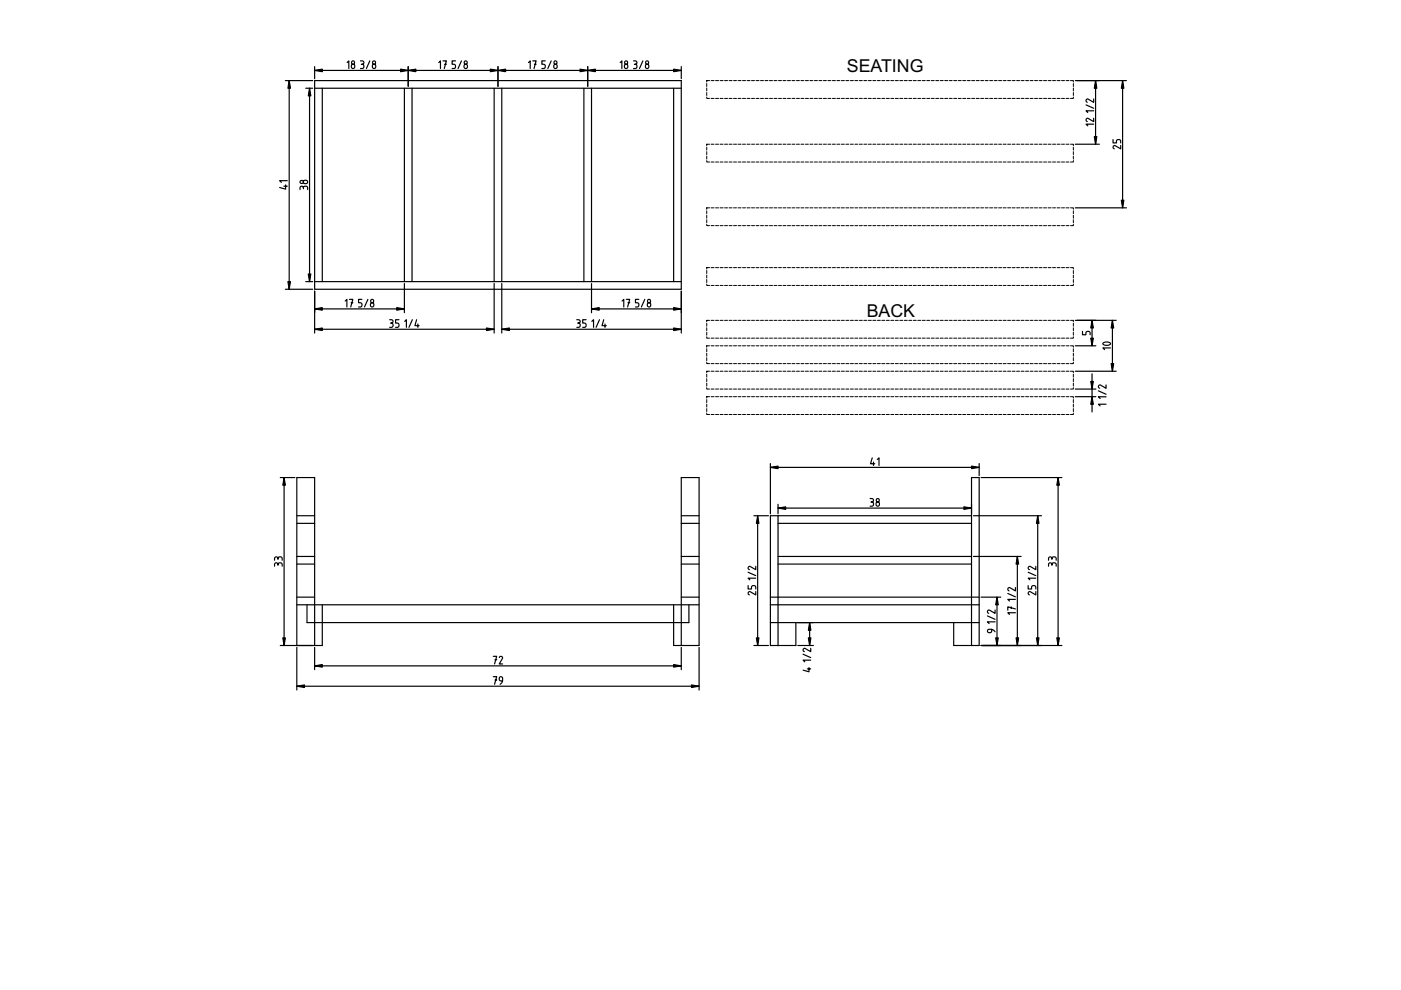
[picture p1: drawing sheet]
<svg xmlns="http://www.w3.org/2000/svg" width="297mm" height="210mm" viewBox="0 0 297 210" stroke-linecap="round" stroke-linejoin="round" font-family="sans-serif">
<defs><g id="words">
<g font-size="3.8">
<text x="179.5" y="15.4">SEATING</text>
<text x="183.8" y="67.2">BACK</text>
</g>
</g></defs>
<g fill="none" stroke="#000" stroke-width=".25">
<path d="M60.5 17.1h5.8M61.3 17.1v44.2M64.8 18.7h1.5M65.6 18.7v41M66.7 14.1v2.6M66.7 17.1h77.7v44.2h-77.7zM66.7 18.7h77.7M66.7 14.9h77.7M68.3 18.7v41M73.6 13.3l.4-.4v1.6M76.4 12.9l.6 .1 .1 .3-.3 .3 .3 .2v.5l-.2 .2h-.5M76.6 13.6h.2"/>
<path d="M78.4 12.9l-.7 1.6M85.7 18.7v41M86.5 14.1v4.2M87.4 18.7v41M93 13.3l.4-.4v1.6M93.9 12.9h.7l-.4 1.6M94.3 13.6h.3M96.6 12.9h-.7v.7l.5 .1 .2 .3-.2 .5h-.5M97.8 12.9l-.7 1.6M104.8 18.7v41M105.6 14.1v4.2M106.4 18.7v41"/>
<path d="M112.1 13.3l.3-.4v1.6M113 12.9h.7l-.5 1.6M113.3 13.6h.4M115.6 12.9h-.7v.7l.5 .1 .2 .3-.2 .5h-.5M116.9 12.9l-.8 1.6M123.8 18.7v41M124.6 14.1v4.2M125.4 18.7v41M131.5 13.3l.3-.4v1.6M134.3 12.9l.6 .1 .1 .3-.3 .3 .3 .2v.5l-.2 .2h-.5M134.5 13.6h.2M136.3 12.9l-.7 1.6"/>
<path d="M142.8 18.7v41M144.4 14.1v2.6M228 17.1h10.8M232.3 17.1v13.5M238 17.1v27M60.2 39.5h.7M60.5 39.2v.9l-1.2-.4M60.9 38.3h-1.6l.3 .4M64.3 39.8v.2M228 30.6h5.1M230.3 22.2l1.6 .8M231.9 26.3h-1.6l.3 .4"/>
<path d="M231.9 25.1v.7l-1.3-.7-.3 .3 .2 .4M231.9 23.5h-1.6l.3 .4M231.9 21v.7l-1.3-.7-.3 .3 .2 .4M236 29.6v.7h.7l.1-.5 .3-.2 .4 .1 .1 .6M237.6 30.8v.8l-1.3-.8-.3 .4 .3 .4M63.6 40.2l.1-.5 .3-.2 .3 .3 .2-.3h.5l.2 .2v.5M64.8 59.7h1.5M66.7 59.7h77.7M228 44.1h10.8M60.5 61.3h5.8M66.7 61.7v8.9M66.7 65.5h19"/>
<path d="M66.7 69.8h38.1M73.2 63.8l.3-.3v1.6M74.1 63.5h.7l-.4 1.6M74.4 64.2h.4M76.7 63.5h-.7v.7h.6l.1 .4-.1 .4-.6 .1M78 63.5l-.7 1.6M82.6 67.8h.5l.2 .3-.3 .4 .3 .2v.5l-.2 .2h-.5M82.8 68.5h.2M84.6 67.8h-.7v.7h.5l.2 .4-.2 .4-.5 .1M85.7 60.1v6.2M85.8 68.1l.4-.3v1.6M87.4 67.8l-.7 1.6"/>
<path d="M88.3 67.8l-.3 1.2h.9M88.6 68.7v.7M104.8 60.1v10.5M106.4 60.1v10.5M106.4 69.8h38M122.3 67.8h.5l.2 .3-.4 .4 .4 .2v.5l-.2 .2h-.5M122.5 68.5h.1M124.3 67.8h-.8v.7h.6l.2 .4-.2 .4-.6 .1M125.4 60.1v6.2M125.4 65.5h19M125.5 68.1l.3-.3v1.6M127.1 67.8l-.7 1.6"/>
<path d="M128 67.8l-.4 1.2h.9M128.3 68.7v.7M131.9 63.8l.4-.3v1.6M132.8 63.5h.7l-.4 1.6M133.2 64.2h.3M135.4 63.5h-.7v.7h.6l.1 .4-.1 .4-.6 .1M136.7 63.5l-.7 1.6M144.4 61.7v8.9M228 67.9h8.7M228 73.3h4.3M228 78.7h8.7M229.5 70.3v.7h.7l.1-.5 .3-.2 .5 .1v.6"/>
<path d="M231.5 67.9v5.4M231.5 79.3v8M233.9 72.7l.9-.2 .5 .2 .1 .2-.3 .3h-.7l-.5-.2zM235.4 73.8h-1.6l.4 .3M235.9 67.9v10.8M163.3 98.3v10.6M163.3 99.1h44.3M184.9 97.1l-.3 1.2h.9M185.2 98v.7M186 97.4l.4-.3v1.6M207.6 98.3v2.5M228 82.5h4.3"/>
<path d="M228 84.1h4.3M232.9 82.9l1.6 .7M234.5 85.7h-1.6l.3 .4M234.5 84.1h-1.6l.3 .4M234.5 81.6v.7l-1.3-.7-.3 .3 .3 .4M58.2 118.8l.1-.5 .3-.2 .3 .3 .3-.3h.4l.2 .2v.5M58.9 118.4v.2M58.9 119.7v.2M59.4 101.3h3.1M60.2 101.3v35.6M62.9 109.3h3.8M62.9 111h3.8"/>
<path d="M62.9 118h3.8M62.9 119.6h3.8M144.4 109.3h3.8M144.4 111h3.8M144.4 118h3.8M144.4 119.6h3.8M159.8 109.3h3.1M160.6 109.3v27.6M165 106.9v2M165 109.3v27.6M165 111h41M165 118h41"/>
<path d="M165 119.6h41M165 107.7h41M184.5 105.7h.5l.2 .4-.4 .3 .4 .2v.5l-.3 .2h-.4M184.7 106.4h.1M206 109.3h-42.7v27.6h5.4v-4.9M206.4 109.3h14.4M206.4 118h10.1M208 101.3h17.1M215.7 118v18.9M220 109.3v27.6M222.3 118.8l.1-.5 .3-.2 .3 .3 .3-.3h.4l.2 .2v.5M223 118.4v.2"/>
<path d="M223 119.7v.2M224.3 101.3v35.6M58.2 120l.1-.5 .3-.2 .3 .4 .3-.3h.4l.2 .2v.4M62.9 136.9v-35.6h3.8v35.6M62.9 128.2h85.3M62.9 137.3v9M62.9 126.6h3.8M65.1 128.2v3.8h81v-3.8M66.7 137.3v4.7M68.3 128.2v8.7h-8.9M104.6 139.2h.7l-.4 1.6M104.9 139.9h.4"/>
<path d="M105.9 139.4l.4-.2 .3 .3-.8 1.3h.8M142.8 128.2v8.7h5.4v-35.6h-3.8v35.6M144.4 137.3v4.7M144.4 126.6h3.8M148.2 137.3v9M158.6 124.2v.7h.7l.1-.5 .3-.2 .5 .1v.6M158.6 121.3l1.6 .7M159.8 136.9h3.1M160.2 125.4v.7l-1.2-.7-.4 .3 .3 .4M160.2 122.6h-1.6l.4 .3M160.2 120.1v.7l-1.2-.7-.4 .3 .3 .4M163.3 132h44.3"/>
<path d="M163.3 128.2h44.3M163.3 126.6h44.3M169.1 136.9h3.4M170.3 138.7l1.6 .7M171.7 132v4.9M171.9 140h-1.6l.3 .3M171.9 137.5v.7l-1.3-.7-.3 .3 .2 .4M202.2 132v4.9h5.4v-35.6h-1.6v35.6M208 126.6h4.2M208 136.9h17.1M209.4 130.6l1.6 .7M210.3 133.4l-.2 .7h-.5l-.2-.1v-.4l.3-.2 .8 .1 .5 .5"/>
<path d="M211 131.8h-1.6l.3 .4M211 129.3v.8l-1.3-.8-.3 .3 .2 .4M211.4 126.6v10.3M213.7 125.8l1.6 .7M214.4 128.7v.3M215.3 129.9h-1.6l.3 .4M215.3 129.1l-1.6-.4v.7M215.3 127.1h-1.6l.3 .3M215.3 124.6v.7l-1.3-.7-.3 .3 .2 .4M218 124.2v.7h.7l.1-.5 .3-.2 .5 .1v.6M218 121.3l1.6 .7M219.6 125.4v.7l-1.3-.7-.3 .3 .3 .4"/>
<path d="M219.6 122.6h-1.6l.4 .3M219.6 120.1v.7l-1.3-.7-.3 .3 .3 .4M222.3 120l.1-.5 .3-.2 .3 .4 .3-.3h.4l.2 .2v.4M62.9 145.5h85.3M66.7 141.2h77.7M104.6 143.5h.7l-.4 1.6M104.9 144.2h.4M106.5 144.4l-.6-.2v-.4l.1-.3h.4l.2 .3-.1 .8-.5 .5M171.2 141.8h.7M171.5 141.5v.9l-1.2-.3"/>
<circle cx="74.9" cy="13.3" r=".34"/>
<circle cx="74.9" cy="14.1" r=".42"/>
<circle cx="79.3" cy="13.3" r=".34"/>
<circle cx="79.4" cy="14.1" r=".42"/>
<circle cx="98.8" cy="13.3" r=".34"/>
<circle cx="98.8" cy="14.1" r=".42"/>
<circle cx="117.8" cy="13.3" r=".34"/>
<circle cx="117.8" cy="14.1" r=".42"/>
<circle cx="132.8" cy="13.3" r=".34"/>
<circle cx="132.8" cy="14.1" r=".42"/>
<circle cx="137.2" cy="13.3" r=".34"/>
<circle cx="137.3" cy="14.1" r=".42"/>
<circle cx="64" cy="38.6" r=".34"/>
<circle cx="64.8" cy="38.5" r=".42"/>
<circle cx="78.9" cy="63.8" r=".34"/>
<circle cx="79" cy="64.6" r=".42"/>
<circle cx="137.6" cy="63.8" r=".34"/>
<circle cx="137.7" cy="64.6" r=".42"/>
<circle cx="186.1" cy="106.1" r=".34"/>
<circle cx="186.1" cy="106.9" r=".42"/>
</g>
<g fill="#000">
<path d="M61.3 17.1l.3 1.6h-.6zM65.6 18.7l.3 1.6h-.5zM66.7 14.9l1.6-.2v.5zM86.5 14.9l1.7-.2v.5zM84.9 14.7l1.6 .2-1.6 .3zM105.6 14.9l1.6-.2v.5zM104 14.7l1.6 .2-1.6 .3zM124.6 14.9l1.6-.2v.5zM123 14.7l1.6 .2-1.6 .3zM142.8 14.7l1.6 .2-1.6 .3zM232.3 17.1l.3 1.6h-.6zM238 17.1l.3 1.6h-.6z"/>
<path d="M232 29h.6l-.3 1.6zM65.4 58.1h.5l-.3 1.6zM237.7 42.4h.6l-.3 1.7zM61 59.7h.6l-.3 1.6zM66.7 65.5l1.6-.3v.6zM66.7 69.8l1.6-.3v.6zM84.1 65.2l1.6 .3-1.6 .3zM103.1 69.5l1.7 .3-1.7 .3zM106.4 69.8l1.6-.3v.6zM125.4 65.5l1.6-.3v.6zM142.8 65.2l1.6 .3-1.6 .3zM142.8 69.5l1.6 .3-1.6 .3z"/>
<path d="M231.5 67.9l.3 1.6h-.5zM231.3 71.7h.5l-.3 1.6zM235.9 67.9l.2 1.6h-.5zM235.6 77.1h.5l-.2 1.6zM163.3 99.1l1.7-.3v.6zM206 98.8l1.6 .3-1.6 .3zM231.3 80.9h.5l-.3 1.6zM231.5 84.1l.3 1.6h-.5zM60.2 101.3l.3 1.6h-.5zM160.6 109.3l.3 1.7h-.5zM165 107.7l1.6-.2v.5zM204.4 107.5l1.6 .2-1.6 .3z"/>
<path d="M215.7 118l.3 1.6h-.6zM220 109.3l.3 1.7h-.6zM224.3 101.3l.3 1.6h-.5zM60 135.2h.5l-.3 1.7zM160.4 135.2h.5l-.3 1.7zM171.7 132l.2 1.6h-.5zM171.4 135.2h.5l-.2 1.7zM211.1 135.2h.5l-.2 1.7zM211.4 126.6l.2 1.6h-.5zM215.4 135.2h.6l-.3 1.7zM219.7 135.2h.6l-.3 1.7zM224.1 135.2h.5l-.3 1.7z"/>
<path d="M62.9 145.5l1.7-.3v.6zM66.7 141.2l1.6-.3v.5zM142.8 140.9l1.6 .3-1.6 .2zM146.6 145.2l1.6 .3-1.6 .3z"/>
</g>
<g fill="#000" stroke="#000" stroke-width=".25">
<path d="M61.3 17.1l.3 1.6h-.6zM65.6 18.7l.3 1.6h-.5zM66.7 14.9l1.6-.2v.5zM86.5 14.9l1.7-.2v.5zM84.9 14.7l1.6 .2-1.6 .3zM105.6 14.9l1.6-.2v.5zM104 14.7l1.6 .2-1.6 .3zM124.6 14.9l1.6-.2v.5zM123 14.7l1.6 .2-1.6 .3zM142.8 14.7l1.6 .2-1.6 .3zM232.3 17.1l.3 1.6h-.6zM238 17.1l.3 1.6h-.6z"/>
<path d="M232 29h.6l-.3 1.6zM65.4 58.1h.5l-.3 1.6zM237.7 42.4h.6l-.3 1.7zM61 59.7h.6l-.3 1.6zM66.7 65.5l1.6-.3v.6zM66.7 69.8l1.6-.3v.6zM84.1 65.2l1.6 .3-1.6 .3zM103.1 69.5l1.7 .3-1.7 .3zM106.4 69.8l1.6-.3v.6zM125.4 65.5l1.6-.3v.6zM142.8 65.2l1.6 .3-1.6 .3zM142.8 69.5l1.6 .3-1.6 .3z"/>
<path d="M231.5 67.9l.3 1.6h-.5zM231.3 71.7h.5l-.3 1.6zM235.9 67.9l.2 1.6h-.5zM235.6 77.1h.5l-.2 1.6zM163.3 99.1l1.7-.3v.6zM206 98.8l1.6 .3-1.6 .3zM231.3 80.9h.5l-.3 1.6zM231.5 84.1l.3 1.6h-.5zM60.2 101.3l.3 1.6h-.5zM160.6 109.3l.3 1.7h-.5zM165 107.7l1.6-.2v.5zM204.4 107.5l1.6 .2-1.6 .3z"/>
<path d="M215.7 118l.3 1.6h-.6zM220 109.3l.3 1.7h-.6zM224.3 101.3l.3 1.6h-.5zM60 135.2h.5l-.3 1.7zM160.4 135.2h.5l-.3 1.7zM171.7 132l.2 1.6h-.5zM171.4 135.2h.5l-.2 1.7zM211.1 135.2h.5l-.2 1.7zM211.4 126.6l.2 1.6h-.5zM215.4 135.2h.6l-.3 1.7zM219.7 135.2h.6l-.3 1.7zM224.1 135.2h.5l-.3 1.7z"/>
<path d="M62.9 145.5l1.7-.3v.6zM66.7 141.2l1.6-.3v.5zM142.8 140.9l1.6 .3-1.6 .2zM146.6 145.2l1.6 .3-1.6 .3z"/>
</g>
<g fill="none" stroke="#000" stroke-width=".21">
<path d="M149.8 17.7v.6M149.8 18.7v.6M149.8 19.6v.6M150.4 17.1h-.6v.3M150.8 17.1h.6M151.7 17.1h.7M152.7 17.1h.6M153.6 17.1h.7M154.6 17.1h.6M155.5 17.1h.7M156.5 17.1h.6M157.4 17.1h.7"/>
<path d="M158.4 17.1h.6M159.3 17.1h.7M160.3 17.1h.6M161.2 17.1h.7M162.2 17.1h.6M163.1 17.1h.7M164.1 17.1h.6M165.1 17.1h.6M166 17.1h.6M167 17.1h.6M167.9 17.1h.6M168.9 17.1h.6"/>
<path d="M169.8 17.1h.6M170.8 17.1h.6M171.7 17.1h.7M172.7 17.1h.6M173.6 17.1h.7M174.6 17.1h.6M175.5 17.1h.7M176.5 17.1h.6M177.4 17.1h.7M178.4 17.1h.6M179.3 17.1h.7M180.3 17.1h.6"/>
<path d="M181.2 17.1h.7M182.2 17.1h.6M183.2 17.1h.6M184.1 17.1h.6M185.1 17.1h.6M186 17.1h.6M187 17.1h.6M187.9 17.1h.6M188.9 17.1h.6M189.8 17.1h.7M190.8 17.1h.6M191.7 17.1h.7"/>
<path d="M192.7 17.1h.6M193.6 17.1h.7M194.6 17.1h.6M195.5 17.1h.7M196.5 17.1h.6M197.4 17.1h.7M198.4 17.1h.6M199.3 17.1h.7M200.3 17.1h.6M201.3 17.1h.6M202.2 17.1h.6M203.2 17.1h.6"/>
<path d="M204.1 17.1h.6M205.1 17.1h.6M206 17.1h.6M207 17.1h.6M207.9 17.1h.7M208.9 17.1h.6M209.8 17.1h.7M210.8 17.1h.6M211.7 17.1h.7M212.7 17.1h.6M213.6 17.1h.7M214.6 17.1h.6"/>
<path d="M215.5 17.1h.7M216.5 17.1h.6M217.4 17.1h.7M218.4 17.1h.6M219.3 17.1h.7M220.3 17.1h.6M221.3 17.1h.6M222.2 17.1h.6M223.2 17.1h.6M224.1 17.1h.6M225.1 17.1h.6M226 17.1h.7"/>
<path d="M227 17.1h.6v.3M227.6 17.7v.6M227.6 18.7v.6M227.6 19.6v.6M149.8 20.6v.3h.6M149.8 34.1v.3h.6M149.8 31.2v.6M149.8 32.1v.7M149.8 33.1v.6M150.4 30.6h-.6v.3M150.8 20.9h.6M150.8 30.6h.6"/>
<path d="M150.8 34.4h.6M151.7 20.9h.7M151.7 30.6h.7M151.7 34.4h.7M152.7 20.9h.6M152.7 30.6h.6M152.7 34.4h.6M153.6 20.9h.7M153.6 30.6h.7M153.6 34.4h.7M154.6 20.9h.6M154.6 30.6h.6"/>
<path d="M154.6 34.4h.6M155.5 20.9h.7M155.5 30.6h.7M155.5 34.4h.7M156.5 20.9h.6M156.5 30.6h.6M156.5 34.4h.6M157.4 20.9h.7M157.4 30.6h.7M157.4 34.4h.7M158.4 20.9h.6M158.4 30.6h.6"/>
<path d="M158.4 34.4h.6M159.3 20.9h.7M159.3 30.6h.7M159.3 34.4h.7M160.3 20.9h.6M160.3 30.6h.6M160.3 34.4h.6M161.2 20.9h.7M161.2 30.6h.7M161.2 34.4h.7M162.2 20.9h.6M162.2 30.6h.6"/>
<path d="M162.2 34.4h.6M163.1 20.9h.7M163.1 30.6h.7M163.1 34.4h.7M164.1 20.9h.6M164.1 30.6h.6M164.1 34.4h.6M165.1 20.9h.6M165.1 30.6h.6M165.1 34.4h.6M166 20.9h.6M166 30.6h.6"/>
<path d="M166 34.4h.6M167 20.9h.6M167 30.6h.6M167 34.4h.6M167.9 20.9h.6M167.9 30.6h.6M167.9 34.4h.6M168.9 20.9h.6M168.9 30.6h.6M168.9 34.4h.6M169.8 20.9h.6M169.8 30.6h.6"/>
<path d="M169.8 34.4h.6M170.8 20.9h.6M170.8 30.6h.6M170.8 34.4h.6M171.7 20.9h.7M171.7 30.6h.7M171.7 34.4h.7M172.7 20.9h.6M172.7 30.6h.6M172.7 34.4h.6M173.6 20.9h.7M173.6 30.6h.7"/>
<path d="M173.6 34.4h.7M174.6 20.9h.6M174.6 30.6h.6M174.6 34.4h.6M175.5 20.9h.7M175.5 30.6h.7M175.5 34.4h.7M176.5 20.9h.6M176.5 30.6h.6M176.5 34.4h.6M177.4 20.9h.7M177.4 30.6h.7"/>
<path d="M177.4 34.4h.7M178.4 20.9h.6M178.4 30.6h.6M178.4 34.4h.6M179.3 20.9h.7M179.3 30.6h.7M179.3 34.4h.7M180.3 20.9h.6M180.3 30.6h.6M180.3 34.4h.6M181.2 20.9h.7M181.2 30.6h.7"/>
<path d="M181.2 34.4h.7M182.2 20.9h.6M182.2 30.6h.6M182.2 34.4h.6M183.2 20.9h.6M183.2 30.6h.6M183.2 34.4h.6M184.1 20.9h.6M184.1 30.6h.6M184.1 34.4h.6M185.1 20.9h.6M185.1 30.6h.6"/>
<path d="M185.1 34.4h.6M186 20.9h.6M186 30.6h.6M186 34.4h.6M187 20.9h.6M187 30.6h.6M187 34.4h.6M187.9 20.9h.6M187.9 30.6h.6M187.9 34.4h.6M188.9 20.9h.6M188.9 30.6h.6"/>
<path d="M188.9 34.4h.6M189.8 20.9h.7M189.8 30.6h.7M189.8 34.4h.7M190.8 20.9h.6M190.8 30.6h.6M190.8 34.4h.6M191.7 20.9h.7M191.7 30.6h.7M191.7 34.4h.7M192.7 20.9h.6M192.7 30.6h.6"/>
<path d="M192.7 34.4h.6M193.6 20.9h.7M193.6 30.6h.7M193.6 34.4h.7M194.6 20.9h.6M194.6 30.6h.6M194.6 34.4h.6M195.5 20.9h.7M195.5 30.6h.7M195.5 34.4h.7M196.5 20.9h.6M196.5 30.6h.6"/>
<path d="M196.5 34.4h.6M197.4 20.9h.7M197.4 30.6h.7M197.4 34.4h.7M198.4 20.9h.6M198.4 30.6h.6M198.4 34.4h.6M199.3 20.9h.7M199.3 30.6h.7M199.3 34.4h.7M200.3 20.9h.6M200.3 30.6h.6"/>
<path d="M200.3 34.4h.6M201.3 20.9h.6M201.3 30.6h.6M201.3 34.4h.6M202.2 20.9h.6M202.2 30.6h.6M202.2 34.4h.6M203.2 20.9h.6M203.2 30.6h.6M203.2 34.4h.6M204.1 20.9h.6M204.1 30.6h.6"/>
<path d="M204.1 34.4h.6M205.1 20.9h.6M205.1 30.6h.6M205.1 34.4h.6M206 20.9h.6M206 30.6h.6M206 34.4h.6M207 20.9h.6M207 30.6h.6M207 34.4h.6M207.9 20.9h.7M207.9 30.6h.7"/>
<path d="M207.9 34.4h.7M208.9 20.9h.6M208.9 30.6h.6M208.9 34.4h.6M209.8 20.9h.7M209.8 30.6h.7M209.8 34.4h.7M210.8 20.9h.6M210.8 30.6h.6M210.8 34.4h.6M211.7 20.9h.7M211.7 30.6h.7"/>
<path d="M211.7 34.4h.7M212.7 20.9h.6M212.7 30.6h.6M212.7 34.4h.6M213.6 20.9h.7M213.6 30.6h.7M213.6 34.4h.7M214.6 20.9h.6M214.6 30.6h.6M214.6 34.4h.6M215.5 20.9h.7M215.5 30.6h.7"/>
<path d="M215.5 34.4h.7M216.5 20.9h.6M216.5 30.6h.6M216.5 34.4h.6M217.4 20.9h.7M217.4 30.6h.7M217.4 34.4h.7M218.4 20.9h.6M218.4 30.6h.6M218.4 34.4h.6M219.3 20.9h.7M219.3 30.6h.7"/>
<path d="M219.3 34.4h.7M220.3 20.9h.6M220.3 30.6h.6M220.3 34.4h.6M221.3 20.9h.6M221.3 30.6h.6M221.3 34.4h.6M222.2 20.9h.6M222.2 30.6h.6M222.2 34.4h.6M223.2 20.9h.6M223.2 30.6h.6"/>
<path d="M223.2 34.4h.6M224.1 20.9h.6M224.1 30.6h.6M224.1 34.4h.6M225.1 20.9h.6M225.1 30.6h.6M225.1 34.4h.6M226 20.9h.7M226 30.6h.7M226 34.4h.7M227 30.6h.6v.3M227.6 20.6v.3h-.6"/>
<path d="M227.6 34.1v.3h-.6M227.6 31.2v.6M227.6 32.1v.7M227.6 33.1v.6M149.8 47.5v.3h.6M149.8 44.7v.6M149.8 45.6v.7M149.8 46.6v.6M149.8 57.4v.6M149.8 58.3v.6M149.8 59.3v.6M150.4 44.1h-.6v.3"/>
<path d="M150.4 56.7h-.6v.3M150.8 44.1h.6M150.8 47.8h.6M150.8 56.7h.6M151.7 44.1h.7M151.7 47.8h.7M151.7 56.7h.7M152.7 44.1h.6M152.7 47.8h.6M152.7 56.7h.6M153.6 44.1h.7M153.6 47.8h.7"/>
<path d="M153.6 56.7h.7M154.6 44.1h.6M154.6 47.8h.6M154.6 56.7h.6M155.5 44.1h.7M155.5 47.8h.7M155.5 56.7h.7M156.5 44.1h.6M156.5 47.8h.6M156.5 56.7h.6M157.4 44.1h.7M157.4 47.8h.7"/>
<path d="M157.4 56.7h.7M158.4 44.1h.6M158.4 47.8h.6M158.4 56.7h.6M159.3 44.1h.7M159.3 47.8h.7M159.3 56.7h.7M160.3 44.1h.6M160.3 47.8h.6M160.3 56.7h.6M161.2 44.1h.7M161.2 47.8h.7"/>
<path d="M161.2 56.7h.7M162.2 44.1h.6M162.2 47.8h.6M162.2 56.7h.6M163.1 44.1h.7M163.1 47.8h.7M163.1 56.7h.7M164.1 44.1h.6M164.1 47.8h.6M164.1 56.7h.6M165.1 44.1h.6M165.1 47.8h.6"/>
<path d="M165.1 56.7h.6M166 44.1h.6M166 47.8h.6M166 56.7h.6M167 44.1h.6M167 47.8h.6M167 56.7h.6M167.9 44.1h.6M167.9 47.8h.6M167.9 56.7h.6M168.9 44.1h.6M168.9 47.8h.6"/>
<path d="M168.9 56.7h.6M169.8 44.1h.6M169.8 47.8h.6M169.8 56.7h.6M170.8 44.1h.6M170.8 47.8h.6M170.8 56.7h.6M171.7 44.1h.7M171.7 47.8h.7M171.7 56.7h.7M172.7 44.1h.6M172.7 47.8h.6"/>
<path d="M172.7 56.7h.6M173.6 44.1h.7M173.6 47.8h.7M173.6 56.7h.7M174.6 44.1h.6M174.6 47.8h.6M174.6 56.7h.6M175.5 44.1h.7M175.5 47.8h.7M175.5 56.7h.7M176.5 44.1h.6M176.5 47.8h.6"/>
<path d="M176.5 56.7h.6M177.4 44.1h.7M177.4 47.8h.7M177.4 56.7h.7M178.4 44.1h.6M178.4 47.8h.6M178.4 56.7h.6M179.3 44.1h.7M179.3 47.8h.7M179.3 56.7h.7M180.3 44.1h.6M180.3 47.8h.6"/>
<path d="M180.3 56.7h.6M181.2 44.1h.7M181.2 47.8h.7M181.2 56.7h.7M182.2 44.1h.6M182.2 47.8h.6M182.2 56.7h.6M183.2 44.1h.6M183.2 47.8h.6M183.2 56.7h.6M184.1 44.1h.6M184.1 47.8h.6"/>
<path d="M184.1 56.7h.6M185.1 44.1h.6M185.1 47.8h.6M185.1 56.7h.6M186 44.1h.6M186 47.8h.6M186 56.7h.6M187 44.1h.6M187 47.8h.6M187 56.7h.6M187.9 44.1h.6M187.9 47.8h.6"/>
<path d="M187.9 56.7h.6M188.9 44.1h.6M188.9 47.8h.6M188.9 56.7h.6M189.8 44.1h.7M189.8 47.8h.7M189.8 56.7h.7M190.8 44.1h.6M190.8 47.8h.6M190.8 56.7h.6M191.7 44.1h.7M191.7 47.8h.7"/>
<path d="M191.7 56.7h.7M192.7 44.1h.6M192.7 47.8h.6M192.7 56.7h.6M193.6 44.1h.7M193.6 47.8h.7M193.6 56.7h.7M194.6 44.1h.6M194.6 47.8h.6M194.6 56.7h.6M195.5 44.1h.7M195.5 47.8h.7"/>
<path d="M195.5 56.7h.7M196.5 44.1h.6M196.5 47.8h.6M196.5 56.7h.6M197.4 44.1h.7M197.4 47.8h.7M197.4 56.7h.7M198.4 44.1h.6M198.4 47.8h.6M198.4 56.7h.6M199.3 44.1h.7M199.3 47.8h.7"/>
<path d="M199.3 56.7h.7M200.3 44.1h.6M200.3 47.8h.6M200.3 56.7h.6M201.3 44.1h.6M201.3 47.8h.6M201.3 56.7h.6M202.2 44.1h.6M202.2 47.8h.6M202.2 56.7h.6M203.2 44.1h.6M203.2 47.8h.6"/>
<path d="M203.2 56.7h.6M204.1 44.1h.6M204.1 47.8h.6M204.1 56.7h.6M205.1 44.1h.6M205.1 47.8h.6M205.1 56.7h.6M206 44.1h.6M206 47.8h.6M206 56.7h.6M207 44.1h.6M207 47.8h.6"/>
<path d="M207 56.7h.6M207.9 44.1h.7M207.9 47.8h.7M207.9 56.7h.7M208.9 44.1h.6M208.9 47.8h.6M208.9 56.7h.6M209.8 44.1h.7M209.8 47.8h.7M209.8 56.7h.7M210.8 44.1h.6M210.8 47.8h.6"/>
<path d="M210.8 56.7h.6M211.7 44.1h.7M211.7 47.8h.7M211.7 56.7h.7M212.7 44.1h.6M212.7 47.8h.6M212.7 56.7h.6M213.6 44.1h.7M213.6 47.8h.7M213.6 56.7h.7M214.6 44.1h.6M214.6 47.8h.6"/>
<path d="M214.6 56.7h.6M215.5 44.1h.7M215.5 47.8h.7M215.5 56.7h.7M216.5 44.1h.6M216.5 47.8h.6M216.5 56.7h.6M217.4 44.1h.7M217.4 47.8h.7M217.4 56.7h.7M218.4 44.1h.6M218.4 47.8h.6"/>
<path d="M218.4 56.7h.6M219.3 44.1h.7M219.3 47.8h.7M219.3 56.7h.7M220.3 44.1h.6M220.3 47.8h.6M220.3 56.7h.6M221.3 44.1h.6M221.3 47.8h.6M221.3 56.7h.6M222.2 44.1h.6M222.2 47.8h.6"/>
<path d="M222.2 56.7h.6M223.2 44.1h.6M223.2 47.8h.6M223.2 56.7h.6M224.1 44.1h.6M224.1 47.8h.6M224.1 56.7h.6M225.1 44.1h.6M225.1 47.8h.6M225.1 56.7h.6M226 44.1h.7M226 47.8h.7"/>
<path d="M226 56.7h.7M227 44.1h.6v.3M227 56.7h.6v.3M227.6 47.5v.3h-.6M227.6 44.7v.6M227.6 45.6v.7M227.6 46.6v.6M227.6 57.4v.6M227.6 58.3v.6M227.6 59.3v.6M149.8 60.2v.3h.6M149.8 71.4v.3h.6"/>
<path d="M149.8 76.8v.3h.6M149.8 68.5v.7M149.8 69.5v.6M149.8 70.4v.7M149.8 73.9v.7M149.8 74.9v.6M149.8 75.8v.7M149.8 79.3v.7M150.4 67.9h-.6v.3M150.4 73.3h-.6v.3M150.4 78.7h-.6v.3M150.8 60.5h.6"/>
<path d="M150.8 67.9h.6M150.8 71.7h.6M150.8 73.3h.6M150.8 77.1h.6M150.8 78.7h.6M151.7 60.5h.7M151.7 67.9h.7M151.7 71.7h.7M151.7 73.3h.7M151.7 77.1h.7M151.7 78.7h.7M152.7 60.5h.6"/>
<path d="M152.7 67.9h.6M152.7 71.7h.6M152.7 73.3h.6M152.7 77.1h.6M152.7 78.7h.6M153.6 60.5h.7M153.6 67.9h.7M153.6 71.7h.7M153.6 73.3h.7M153.6 77.1h.7M153.6 78.7h.7M154.6 60.5h.6"/>
<path d="M154.6 67.9h.6M154.6 71.7h.6M154.6 73.3h.6M154.6 77.1h.6M154.6 78.7h.6M155.5 60.5h.7M155.5 67.9h.7M155.5 71.7h.7M155.5 73.3h.7M155.5 77.1h.7M155.5 78.7h.7M156.5 60.5h.6"/>
<path d="M156.5 67.9h.6M156.5 71.7h.6M156.5 73.3h.6M156.5 77.1h.6M156.5 78.7h.6M157.4 60.5h.7M157.4 67.9h.7M157.4 71.7h.7M157.4 73.3h.7M157.4 77.1h.7M157.4 78.7h.7M158.4 60.5h.6"/>
<path d="M158.4 67.9h.6M158.4 71.7h.6M158.4 73.3h.6M158.4 77.1h.6M158.4 78.7h.6M159.3 60.5h.7M159.3 67.9h.7M159.3 71.7h.7M159.3 73.3h.7M159.3 77.1h.7M159.3 78.7h.7M160.3 60.5h.6"/>
<path d="M160.3 67.9h.6M160.3 71.7h.6M160.3 73.3h.6M160.3 77.1h.6M160.3 78.7h.6M161.2 60.5h.7M161.2 67.9h.7M161.2 71.7h.7M161.2 73.3h.7M161.2 77.1h.7M161.2 78.7h.7M162.2 60.5h.6"/>
<path d="M162.2 67.9h.6M162.2 71.7h.6M162.2 73.3h.6M162.2 77.1h.6M162.2 78.7h.6M163.1 60.5h.7M163.1 67.9h.7M163.1 71.7h.7M163.1 73.3h.7M163.1 77.1h.7M163.1 78.7h.7M164.1 60.5h.6"/>
<path d="M164.1 67.9h.6M164.1 71.7h.6M164.1 73.3h.6M164.1 77.1h.6M164.1 78.7h.6M165.1 60.5h.6M165.1 67.9h.6M165.1 71.7h.6M165.1 73.3h.6M165.1 77.1h.6M165.1 78.7h.6M166 60.5h.6"/>
<path d="M166 67.9h.6M166 71.7h.6M166 73.3h.6M166 77.1h.6M166 78.7h.6M167 60.5h.6M167 67.9h.6M167 71.7h.6M167 73.3h.6M167 77.1h.6M167 78.7h.6M167.9 60.5h.6"/>
<path d="M167.9 67.9h.6M167.9 71.7h.6M167.9 73.3h.6M167.9 77.1h.6M167.9 78.7h.6M168.9 60.5h.6M168.9 67.9h.6M168.9 71.7h.6M168.9 73.3h.6M168.9 77.1h.6M168.9 78.7h.6M169.8 60.5h.6"/>
<path d="M169.8 67.9h.6M169.8 71.7h.6M169.8 73.3h.6M169.8 77.1h.6M169.8 78.7h.6M170.8 60.5h.6M170.8 67.9h.6M170.8 71.7h.6M170.8 73.3h.6M170.8 77.1h.6M170.8 78.7h.6M171.7 60.5h.7"/>
<path d="M171.7 67.9h.7M171.7 71.7h.7M171.7 73.3h.7M171.7 77.1h.7M171.7 78.7h.7M172.7 60.5h.6M172.7 67.9h.6M172.7 71.7h.6M172.7 73.3h.6M172.7 77.1h.6M172.7 78.7h.6M173.6 60.5h.7"/>
<path d="M173.6 67.9h.7M173.6 71.7h.7M173.6 73.3h.7M173.6 77.1h.7M173.6 78.7h.7M174.6 60.5h.6M174.6 67.9h.6M174.6 71.7h.6M174.6 73.3h.6M174.6 77.1h.6M174.6 78.7h.6M175.5 60.5h.7"/>
<path d="M175.5 67.9h.7M175.5 71.7h.7M175.5 73.3h.7M175.5 77.1h.7M175.5 78.7h.7M176.5 60.5h.6M176.5 67.9h.6M176.5 71.7h.6M176.5 73.3h.6M176.5 77.1h.6M176.5 78.7h.6M177.4 60.5h.7"/>
<path d="M177.4 67.9h.7M177.4 71.7h.7M177.4 73.3h.7M177.4 77.1h.7M177.4 78.7h.7M178.4 60.5h.6M178.4 67.9h.6M178.4 71.7h.6M178.4 73.3h.6M178.4 77.1h.6M178.4 78.7h.6M179.3 60.5h.7"/>
<path d="M179.3 67.9h.7M179.3 71.7h.7M179.3 73.3h.7M179.3 77.1h.7M179.3 78.7h.7M180.3 60.5h.6M180.3 67.9h.6M180.3 71.7h.6M180.3 73.3h.6M180.3 77.1h.6M180.3 78.7h.6M181.2 60.5h.7"/>
<path d="M181.2 67.9h.7M181.2 71.7h.7M181.2 73.3h.7M181.2 77.1h.7M181.2 78.7h.7M182.2 60.5h.6M182.2 67.9h.6M182.2 71.7h.6M182.2 73.3h.6M182.2 77.1h.6M182.2 78.7h.6M183.2 60.5h.6"/>
<path d="M183.2 67.9h.6M183.2 71.7h.6M183.2 73.3h.6M183.2 77.1h.6M183.2 78.7h.6M184.1 60.5h.6M184.1 67.9h.6M184.1 71.7h.6M184.1 73.3h.6M184.1 77.1h.6M184.1 78.7h.6M185.1 60.5h.6"/>
<path d="M185.1 67.9h.6M185.1 71.7h.6M185.1 73.3h.6M185.1 77.1h.6M185.1 78.7h.6M186 60.5h.6M186 67.9h.6M186 71.7h.6M186 73.3h.6M186 77.1h.6M186 78.7h.6M187 60.5h.6"/>
<path d="M187 67.9h.6M187 71.7h.6M187 73.3h.6M187 77.1h.6M187 78.7h.6M187.9 60.5h.6M187.9 67.9h.6M187.9 71.7h.6M187.9 73.3h.6M187.9 77.1h.6M187.9 78.7h.6M188.9 60.5h.6"/>
<path d="M188.9 67.9h.6M188.9 71.7h.6M188.9 73.3h.6M188.9 77.1h.6M188.9 78.7h.6M189.8 60.5h.7M189.8 67.9h.7M189.8 71.7h.7M189.8 73.3h.7M189.8 77.1h.7M189.8 78.7h.7M190.8 60.5h.6"/>
<path d="M190.8 67.9h.6M190.8 71.7h.6M190.8 73.3h.6M190.8 77.1h.6M190.8 78.7h.6M191.7 60.5h.7M191.7 67.9h.7M191.7 71.7h.7M191.7 73.3h.7M191.7 77.1h.7M191.7 78.7h.7M192.7 60.5h.6"/>
<path d="M192.7 67.9h.6M192.7 71.7h.6M192.7 73.3h.6M192.7 77.1h.6M192.7 78.7h.6M193.6 60.5h.7M193.6 67.9h.7M193.6 71.7h.7M193.6 73.3h.7M193.6 77.1h.7M193.6 78.7h.7M194.6 60.5h.6"/>
<path d="M194.6 67.9h.6M194.6 71.7h.6M194.6 73.3h.6M194.6 77.1h.6M194.6 78.7h.6M195.5 60.5h.7M195.5 67.9h.7M195.5 71.7h.7M195.5 73.3h.7M195.5 77.1h.7M195.5 78.7h.7M196.5 60.5h.6"/>
<path d="M196.5 67.9h.6M196.5 71.7h.6M196.5 73.3h.6M196.5 77.1h.6M196.5 78.7h.6M197.4 60.5h.7M197.4 67.9h.7M197.4 71.7h.7M197.4 73.3h.7M197.4 77.1h.7M197.4 78.7h.7M198.4 60.5h.6"/>
<path d="M198.4 67.9h.6M198.4 71.7h.6M198.4 73.3h.6M198.4 77.1h.6M198.4 78.7h.6M199.3 60.5h.7M199.3 67.9h.7M199.3 71.7h.7M199.3 73.3h.7M199.3 77.1h.7M199.3 78.7h.7M200.3 60.5h.6"/>
<path d="M200.3 67.9h.6M200.3 71.7h.6M200.3 73.3h.6M200.3 77.1h.6M200.3 78.7h.6M201.3 60.5h.6M201.3 67.9h.6M201.3 71.7h.6M201.3 73.3h.6M201.3 77.1h.6M201.3 78.7h.6M202.2 60.5h.6"/>
<path d="M202.2 67.9h.6M202.2 71.7h.6M202.2 73.3h.6M202.2 77.1h.6M202.2 78.7h.6M203.2 60.5h.6M203.2 67.9h.6M203.2 71.7h.6M203.2 73.3h.6M203.2 77.1h.6M203.2 78.7h.6M204.1 60.5h.6"/>
<path d="M204.1 67.9h.6M204.1 71.7h.6M204.1 73.3h.6M204.1 77.1h.6M204.1 78.7h.6M205.1 60.5h.6M205.1 67.9h.6M205.1 71.7h.6M205.1 73.3h.6M205.1 77.1h.6M205.1 78.7h.6M206 60.5h.6"/>
<path d="M206 67.9h.6M206 71.7h.6M206 73.3h.6M206 77.1h.6M206 78.7h.6M207 60.5h.6M207 67.9h.6M207 71.7h.6M207 73.3h.6M207 77.1h.6M207 78.7h.6M207.9 60.5h.7"/>
<path d="M207.9 67.9h.7M207.9 71.7h.7M207.9 73.3h.7M207.9 77.1h.7M207.9 78.7h.7M208.9 60.5h.6M208.9 67.9h.6M208.9 71.7h.6M208.9 73.3h.6M208.9 77.1h.6M208.9 78.7h.6M209.8 60.5h.7"/>
<path d="M209.8 67.9h.7M209.8 71.7h.7M209.8 73.3h.7M209.8 77.1h.7M209.8 78.7h.7M210.8 60.5h.6M210.8 67.9h.6M210.8 71.7h.6M210.8 73.3h.6M210.8 77.1h.6M210.8 78.7h.6M211.7 60.5h.7"/>
<path d="M211.7 67.9h.7M211.7 71.7h.7M211.7 73.3h.7M211.7 77.1h.7M211.7 78.7h.7M212.7 60.5h.6M212.7 67.9h.6M212.7 71.7h.6M212.7 73.3h.6M212.7 77.1h.6M212.7 78.7h.6M213.6 60.5h.7"/>
<path d="M213.6 67.9h.7M213.6 71.7h.7M213.6 73.3h.7M213.6 77.1h.7M213.6 78.7h.7M214.6 60.5h.6M214.6 67.9h.6M214.6 71.7h.6M214.6 73.3h.6M214.6 77.1h.6M214.6 78.7h.6M215.5 60.5h.7"/>
<path d="M215.5 67.9h.7M215.5 71.7h.7M215.5 73.3h.7M215.5 77.1h.7M215.5 78.7h.7M216.5 60.5h.6M216.5 67.9h.6M216.5 71.7h.6M216.5 73.3h.6M216.5 77.1h.6M216.5 78.7h.6M217.4 60.5h.7"/>
<path d="M217.4 67.9h.7M217.4 71.7h.7M217.4 73.3h.7M217.4 77.1h.7M217.4 78.7h.7M218.4 60.5h.6M218.4 67.9h.6M218.4 71.7h.6M218.4 73.3h.6M218.4 77.1h.6M218.4 78.7h.6M219.3 60.5h.7"/>
<path d="M219.3 67.9h.7M219.3 71.7h.7M219.3 73.3h.7M219.3 77.1h.7M219.3 78.7h.7M220.3 60.5h.6M220.3 67.9h.6M220.3 71.7h.6M220.3 73.3h.6M220.3 77.1h.6M220.3 78.7h.6M221.3 60.5h.6"/>
<path d="M221.3 67.9h.6M221.3 71.7h.6M221.3 73.3h.6M221.3 77.1h.6M221.3 78.7h.6M222.2 60.5h.6M222.2 67.9h.6M222.2 71.7h.6M222.2 73.3h.6M222.2 77.1h.6M222.2 78.7h.6M223.2 60.5h.6"/>
<path d="M223.2 67.9h.6M223.2 71.7h.6M223.2 73.3h.6M223.2 77.1h.6M223.2 78.7h.6M224.1 60.5h.6M224.1 67.9h.6M224.1 71.7h.6M224.1 73.3h.6M224.1 77.1h.6M224.1 78.7h.6M225.1 60.5h.6"/>
<path d="M225.1 67.9h.6M225.1 71.7h.6M225.1 73.3h.6M225.1 77.1h.6M225.1 78.7h.6M226 60.5h.7M226 67.9h.7M226 71.7h.7M226 73.3h.7M226 77.1h.7M226 78.7h.7M227 67.9h.6v.3"/>
<path d="M227 73.3h.6v.3M227 78.7h.6v.3M227.6 60.2v.3h-.6M227.6 71.4v.3h-.6M227.6 76.8v.3h-.6M227.6 68.5v.7M227.6 69.5v.6M227.6 70.4v.7M227.6 73.9v.7M227.6 74.9v.6M227.6 75.8v.7M227.6 79.3v.7"/>
<path d="M149.8 82.2v.3h.6M149.8 87.6v.3h.6M149.8 80.3v.6M149.8 81.2v.7M149.8 84.7v.7M149.8 85.7v.6M149.8 86.6v.7M150.4 84.1h-.6v.3M150.8 82.5h.6M150.8 84.1h.6M150.8 87.9h.6M151.7 82.5h.7"/>
<path d="M151.7 84.1h.7M151.7 87.9h.7M152.7 82.5h.6M152.7 84.1h.6M152.7 87.9h.6M153.6 82.5h.7M153.6 84.1h.7M153.6 87.9h.7M154.6 82.5h.6M154.6 84.1h.6M154.6 87.9h.6M155.5 82.5h.7"/>
<path d="M155.5 84.1h.7M155.5 87.9h.7M156.5 82.5h.6M156.5 84.1h.6M156.5 87.9h.6M157.4 82.5h.7M157.4 84.1h.7M157.4 87.9h.7M158.4 82.5h.6M158.4 84.1h.6M158.4 87.9h.6M159.3 82.5h.7"/>
<path d="M159.3 84.1h.7M159.3 87.9h.7M160.3 82.5h.6M160.3 84.1h.6M160.3 87.9h.6M161.2 82.5h.7M161.2 84.1h.7M161.2 87.9h.7M162.2 82.5h.6M162.2 84.1h.6M162.2 87.9h.6M163.1 82.5h.7"/>
<path d="M163.1 84.1h.7M163.1 87.9h.7M164.1 82.5h.6M164.1 84.1h.6M164.1 87.9h.6M165.1 82.5h.6M165.1 84.1h.6M165.1 87.9h.6M166 82.5h.6M166 84.1h.6M166 87.9h.6M167 82.5h.6"/>
<path d="M167 84.1h.6M167 87.9h.6M167.9 82.5h.6M167.9 84.1h.6M167.9 87.9h.6M168.9 82.5h.6M168.9 84.1h.6M168.9 87.9h.6M169.8 82.5h.6M169.8 84.1h.6M169.8 87.9h.6M170.8 82.5h.6"/>
<path d="M170.8 84.1h.6M170.8 87.9h.6M171.7 82.5h.7M171.7 84.1h.7M171.7 87.9h.7M172.7 82.5h.6M172.7 84.1h.6M172.7 87.9h.6M173.6 82.5h.7M173.6 84.1h.7M173.6 87.9h.7M174.6 82.5h.6"/>
<path d="M174.6 84.1h.6M174.6 87.9h.6M175.5 82.5h.7M175.5 84.1h.7M175.5 87.9h.7M176.5 82.5h.6M176.5 84.1h.6M176.5 87.9h.6M177.4 82.5h.7M177.4 84.1h.7M177.4 87.9h.7M178.4 82.5h.6"/>
<path d="M178.4 84.1h.6M178.4 87.9h.6M179.3 82.5h.7M179.3 84.1h.7M179.3 87.9h.7M180.3 82.5h.6M180.3 84.1h.6M180.3 87.9h.6M181.2 82.5h.7M181.2 84.1h.7M181.2 87.9h.7M182.2 82.5h.6"/>
<path d="M182.2 84.1h.6M182.2 87.9h.6M183.2 82.5h.6M183.2 84.1h.6M183.2 87.9h.6M184.1 82.5h.6M184.1 84.1h.6M184.1 87.9h.6M185.1 82.5h.6M185.1 84.1h.6M185.1 87.9h.6M186 82.5h.6"/>
<path d="M186 84.1h.6M186 87.9h.6M187 82.5h.6M187 84.1h.6M187 87.9h.6M187.9 82.5h.6M187.9 84.1h.6M187.9 87.9h.6M188.9 82.5h.6M188.9 84.1h.6M188.9 87.9h.6M189.8 82.5h.7"/>
<path d="M189.8 84.1h.7M189.8 87.9h.7M190.8 82.5h.6M190.8 84.1h.6M190.8 87.9h.6M191.7 82.5h.7M191.7 84.1h.7M191.7 87.9h.7M192.7 82.5h.6M192.7 84.1h.6M192.7 87.9h.6M193.6 82.5h.7"/>
<path d="M193.6 84.1h.7M193.6 87.9h.7M194.6 82.5h.6M194.6 84.1h.6M194.6 87.9h.6M195.5 82.5h.7M195.5 84.1h.7M195.5 87.9h.7M196.5 82.5h.6M196.5 84.1h.6M196.5 87.9h.6M197.4 82.5h.7"/>
<path d="M197.4 84.1h.7M197.4 87.9h.7M198.4 82.5h.6M198.4 84.1h.6M198.4 87.9h.6M199.3 82.5h.7M199.3 84.1h.7M199.3 87.9h.7M200.3 82.5h.6M200.3 84.1h.6M200.3 87.9h.6M201.3 82.5h.6"/>
<path d="M201.3 84.1h.6M201.3 87.9h.6M202.2 82.5h.6M202.2 84.1h.6M202.2 87.9h.6M203.2 82.5h.6M203.2 84.1h.6M203.2 87.9h.6M204.1 82.5h.6M204.1 84.1h.6M204.1 87.9h.6M205.1 82.5h.6"/>
<path d="M205.1 84.1h.6M205.1 87.9h.6M206 82.5h.6M206 84.1h.6M206 87.9h.6M207 82.5h.6M207 84.1h.6M207 87.9h.6M207.9 82.5h.7M207.9 84.1h.7M207.9 87.9h.7M208.9 82.5h.6"/>
<path d="M208.9 84.1h.6M208.9 87.9h.6M209.8 82.5h.7M209.8 84.1h.7M209.8 87.9h.7M210.8 82.5h.6M210.8 84.1h.6M210.8 87.9h.6M211.7 82.5h.7M211.7 84.1h.7M211.7 87.9h.7M212.7 82.5h.6"/>
<path d="M212.7 84.1h.6M212.7 87.9h.6M213.6 82.5h.7M213.6 84.1h.7M213.6 87.9h.7M214.6 82.5h.6M214.6 84.1h.6M214.6 87.9h.6M215.5 82.5h.7M215.5 84.1h.7M215.5 87.9h.7M216.5 82.5h.6"/>
<path d="M216.5 84.1h.6M216.5 87.9h.6M217.4 82.5h.7M217.4 84.1h.7M217.4 87.9h.7M218.4 82.5h.6M218.4 84.1h.6M218.4 87.9h.6M219.3 82.5h.7M219.3 84.1h.7M219.3 87.9h.7M220.3 82.5h.6"/>
<path d="M220.3 84.1h.6M220.3 87.9h.6M221.3 82.5h.6M221.3 84.1h.6M221.3 87.9h.6M222.2 82.5h.6M222.2 84.1h.6M222.2 87.9h.6M223.2 82.5h.6M223.2 84.1h.6M223.2 87.9h.6M224.1 82.5h.6"/>
<path d="M224.1 84.1h.6M224.1 87.9h.6M225.1 82.5h.6M225.1 84.1h.6M225.1 87.9h.6M226 82.5h.7M226 84.1h.7M226 87.9h.7M227 84.1h.6v.3M227.6 82.2v.3h-.6M227.6 87.6v.3h-.6M227.6 80.3v.6"/>
<path d="M227.6 81.2v.7M227.6 84.7v.7M227.6 85.7v.6M227.6 86.6v.7"/>
</g>
<use href="#words"/>
</svg>
